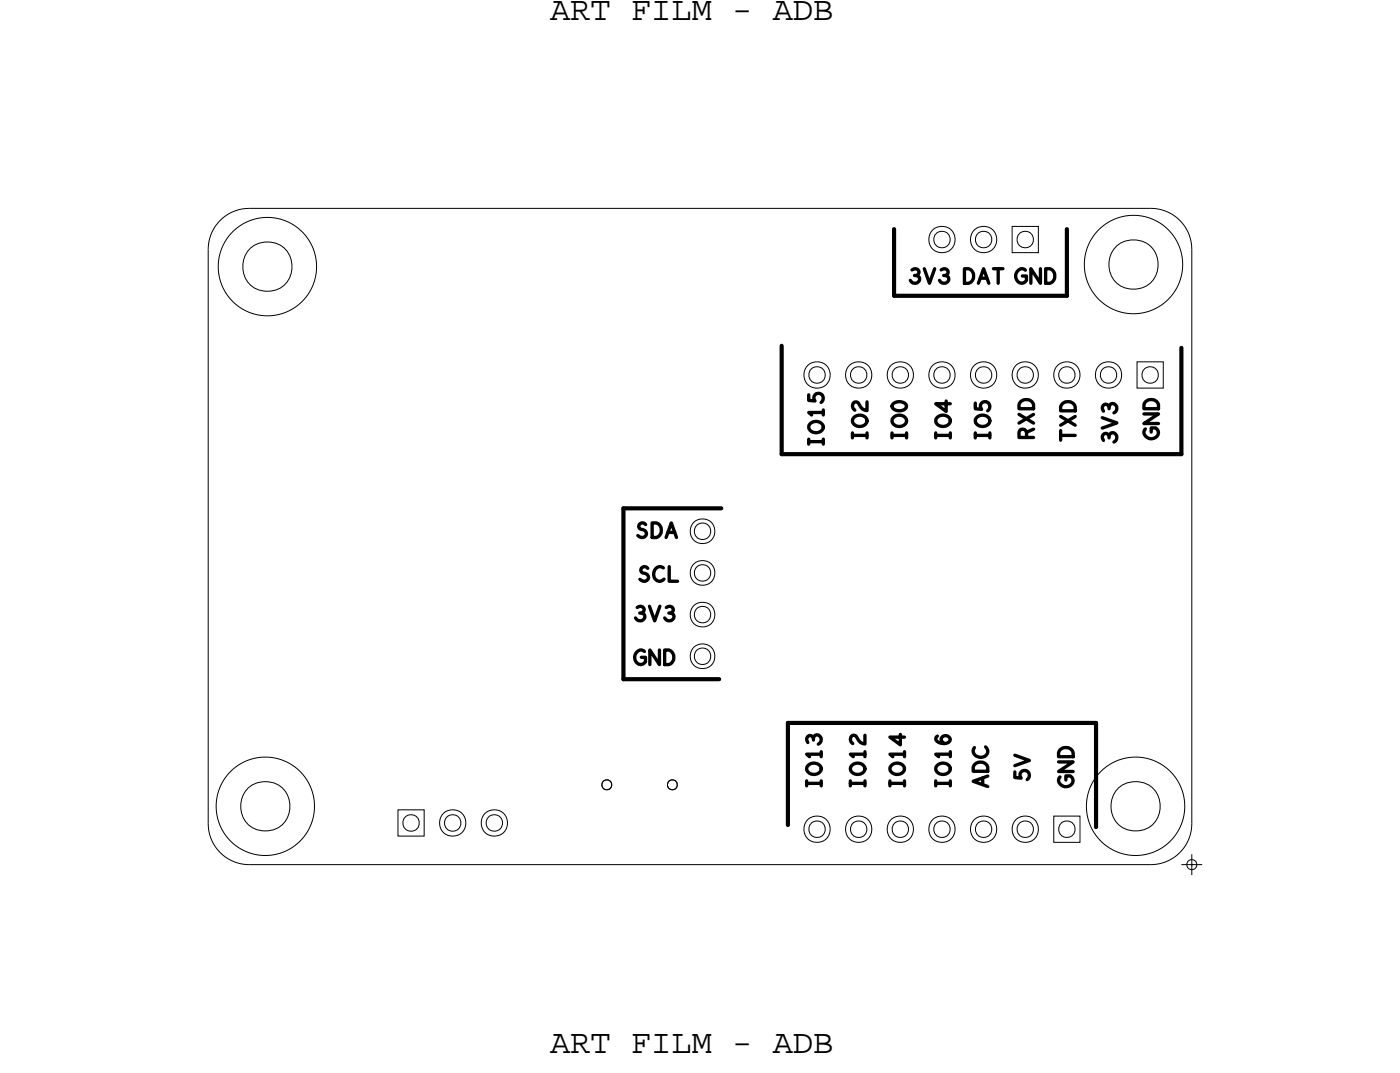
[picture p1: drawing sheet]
<svg xmlns="http://www.w3.org/2000/svg" width="85mm" height="65mm" viewBox="0 0 85 65" stroke-linecap="round" stroke-linejoin="round" font-family="sans-serif">
<defs><g id="words">
<g font-size="2.1">
<text x="33.6" y="1.2">ART FILM - ADB</text>
<text x="33.6" y="64.2">ART FILM - ADB</text>
</g>
<g font-size=".9">
<text x="55.4" y="17.3">3V3</text>
<text x="68.1" y="27" transform="rotate(-90 68.1 27)">3V3</text>
<text x="38.7" y="37.8">3V3</text>
<text x="50.1" y="48.1" transform="rotate(-90 50.1 48.1)">IO13</text>
</g>
</g></defs>
<!-- layer: Board Outline -->
<path d="M54.5 14v4h10.6v-4M44 31h-6v10.4h5.9M47.7 21.1v6.6h24.4v-6.5M48.1 50.3v-6.2h18.8v6.3" fill="none" stroke="#000" stroke-width=".25"/>
<path d="M13.5 13.4l.7-.5 1-.2h55a2.5 2.5 0 0 1 2.5 2.5v35a2.5 2.5 0 0 1-2.5 2.5h-55a2.5 2.5 0 0 1-2.5-2.5v-35l.2-.9z" fill="none" stroke="#000" stroke-width=".06"/>
<!-- layer: Nets -->
<g fill="none" stroke="#000" stroke-width=".06">
<path d="M61.7 13.8h1.6v1.6h-1.6zM69.4 22.1h1.6v1.6h-1.6zM24.3 49.4h1.6v1.6h-1.6zM36.8 47.6l.2-.1 .2 .1 .1 .2-.1 .2-.2 .1-.2-.1-.1-.2zM40.8 47.6l.2-.1 .2 .1 .1 .2-.1 .2-.2 .1-.2-.1-.1-.2zM64.3 49.7h1.6v1.6h-1.6z"/>
<circle cx="16.3" cy="16.3" r="1.51"/>
<circle cx="16.3" cy="16.3" r="3"/>
<circle cx="57.5" cy="14.6" r=".5"/>
<circle cx="57.5" cy="14.6" r=".81"/>
<circle cx="60" cy="14.6" r=".5"/>
<circle cx="60" cy="14.6" r=".81"/>
<circle cx="62.5" cy="14.6" r=".5"/>
<circle cx="69.1" cy="16.1" r="1.51"/>
<circle cx="69.1" cy="16.1" r="3"/>
<circle cx="42.9" cy="34.9" r=".5"/>
<circle cx="42.9" cy="37.5" r=".5"/>
<circle cx="42.9" cy="32.4" r=".5"/>
<circle cx="42.9" cy="32.4" r=".76"/>
<circle cx="42.9" cy="37.5" r=".76"/>
<circle cx="42.9" cy="34.9" r=".76"/>
<circle cx="49.8" cy="22.9" r=".5"/>
<circle cx="49.8" cy="22.9" r=".81"/>
<circle cx="52.4" cy="22.9" r=".5"/>
<circle cx="52.4" cy="22.9" r=".81"/>
<circle cx="54.9" cy="22.9" r=".5"/>
<circle cx="54.9" cy="22.9" r=".81"/>
<circle cx="57.5" cy="22.9" r=".5"/>
<circle cx="57.5" cy="22.9" r=".81"/>
<circle cx="60" cy="22.9" r=".5"/>
<circle cx="60" cy="22.9" r=".81"/>
<circle cx="62.5" cy="22.9" r=".5"/>
<circle cx="62.5" cy="22.9" r=".81"/>
<circle cx="65.1" cy="22.9" r=".5"/>
<circle cx="65.1" cy="22.9" r=".81"/>
<circle cx="67.6" cy="22.9" r=".5"/>
<circle cx="67.6" cy="22.9" r=".81"/>
<circle cx="70.2" cy="22.9" r=".5"/>
<circle cx="16.2" cy="49.2" r="1.51"/>
<circle cx="16.2" cy="49.1" r="3"/>
<circle cx="25.1" cy="50.2" r=".5"/>
<circle cx="27.6" cy="50.2" r=".5"/>
<circle cx="27.6" cy="50.2" r=".81"/>
<circle cx="30.2" cy="50.2" r=".5"/>
<circle cx="30.2" cy="50.2" r=".81"/>
<circle cx="42.9" cy="40" r=".5"/>
<circle cx="42.9" cy="40" r=".76"/>
<circle cx="49.8" cy="50.5" r=".5"/>
<circle cx="49.8" cy="50.5" r=".81"/>
<circle cx="52.4" cy="50.5" r=".5"/>
<circle cx="52.4" cy="50.5" r=".81"/>
<circle cx="54.9" cy="50.5" r=".5"/>
<circle cx="54.9" cy="50.5" r=".81"/>
<circle cx="57.5" cy="50.5" r=".5"/>
<circle cx="57.5" cy="50.5" r=".81"/>
<circle cx="60" cy="50.5" r=".5"/>
<circle cx="60" cy="50.5" r=".81"/>
<circle cx="62.5" cy="50.5" r=".5"/>
<circle cx="62.5" cy="50.5" r=".81"/>
<circle cx="65.1" cy="50.5" r=".5"/>
<circle cx="69.3" cy="49.2" r="1.51"/>
<circle cx="69.3" cy="49.1" r="3"/>
</g>
<!-- layer: Text -->
<g fill="none" stroke="#000" stroke-width=".2">
<path d="M55.6 16.5a.23 .23 0 0 1 .4-.1 .23 .23 0 0 1-.1 .4M56.4 16.4l.3 .9 .3-.9M57.4 16.5a.23 .23 0 0 1 .4-.1 .23 .23 0 0 1-.1 .4M58.8 16.4a.46 .46 0 0 1 .6 .4 .46 .46 0 0 1-.6 .5zM59.7 17.3l.3-.9 .3 .9M59.8 17h.4M60.6 16.4h.6M60.9 16.4v.9M62.6 16.5a.4 .4 0 0 0-.6 .3 .4 .4 0 0 0 .5 .4l.1-.4h-.2M63.5 16.4v.9l-.6-.9v.9M63.8 16.4a.46 .46 0 0 1 .5 .4 .46 .46 0 0 1-.5 .5zM38.9 37a.23 .23 0 0 1 .3 0 .23 .23 0 0 1-.1 .4"/>
<path d="M39.3 39.7a.4 .4 0 0 0-.6 .4 .4 .4 0 0 0 .6 .3l.1-.3h-.3M39.4 32a.22 .22 0 0 0-.4-.1 .22 .22 0 0 0 .1 .4 .28 .28 0 0 1 .3 .3l-.2 .2-.3-.2M39.5 34.6a.22 .22 0 0 0-.3 0 .22 .22 0 0 0 0 .3 .28 .28 0 0 1 .3 .4l-.2 .1-.3-.1M39.6 37l.3 .8 .4-.8M39.8 31.9a.46 .46 0 0 1 .5 .4 .46 .46 0 0 1-.5 .5zM40.2 39.6v.9l-.6-.9v.9M40.5 34.6a.41 .41 0 0 0-.6 .4 .41 .41 0 0 0 .5 .4l.1-.1M40.5 39.6a.46 .46 0 0 1 .6 .5 .46 .46 0 0 1-.6 .4zM40.6 32.8l.3-.9 .4 .9M40.6 37a.23 .23 0 0 1 .4 0 .23 .23 0 0 1-.1 .4M40.7 32.4h.5M40.8 34.5v.9h.5"/>
<path d="M49.3 24.1v.3h.4a.3 .3 0 0 1 .1-.4 .3 .3 0 0 1 .4 .1 .3 .3 0 0 1-.1 .4M49.3 26.9h.9M49.3 26.8v.3M49.4 25.8a.42 .42 0 0 1 .5-.1 .42 .42 0 0 1 .2 .5 .42 .42 0 0 1-.5 .2 .42 .42 0 0 1-.2-.6zM50.2 25.1h-.9l.2 .2M50.2 25v.3M50.2 26.8v.3M52 26.5h.9M52 26.4v.3M52.1 25.5a.42 .42 0 0 1 .5-.2 .42 .42 0 0 1 .2 .5 .42 .42 0 0 1-.5 .2 .42 .42 0 0 1-.2-.5zM52.9 24.5v.5a.75 .75 0 0 1-.6-.5h-.1a.28 .28 0 0 0-.2 .2 .28 .28 0 0 0 .1 .3M52.9 26.4v.3"/>
<path d="M54.4 26.5h.9M54.4 26.4v.3M54.5 25.5a.42 .42 0 0 1 .5-.2 .42 .42 0 0 1 .2 .5 .42 .42 0 0 1-.5 .2 .42 .42 0 0 1-.2-.5zM54.5 24.6a.52 .52 0 0 1 .8 .2 .49 .49 0 0 1-.4 .2 .49 .49 0 0 1-.5-.2zM55.3 26.4v.3M57.1 26.5h.9M57.1 26.4v.3M57.2 25.5a.42 .42 0 0 1 .5-.2 .42 .42 0 0 1 .2 .5 .42 .42 0 0 1-.5 .2 .42 .42 0 0 1-.2-.5zM57.7 24.4v.7l-.6-.5h.9M58 26.4v.3M59.5 24.6v.3l.4 .1a.3 .3 0 0 1 .1-.5 .3 .3 0 0 1 .4 .1 .3 .3 0 0 1-.2 .4M59.5 26.5h.9"/>
<path d="M59.5 26.4v.3M59.6 25.5a.42 .42 0 0 1 .5-.2 .42 .42 0 0 1 .2 .5 .42 .42 0 0 1-.5 .2 .42 .42 0 0 1-.2-.5zM60.4 26.4v.3M62.2 25.3l.8 .5M62.3 24.5a.46 .46 0 0 1 .5-.1 .46 .46 0 0 1 .2 .5h-.8zM62.6 26.7v-.4a.23 .23 0 0 0-.2-.1 .23 .23 0 0 0-.2 .1v.4h.8M63 25.3l-.8 .5M63 26.2l-.4 .1M64.7 26.5h.9M64.7 25.4l.9 .5M64.7 26.2v.6M64.8 24.6a.46 .46 0 0 1 .6-.1 .46 .46 0 0 1 .2 .5h-.9z"/>
<path d="M65.6 25.4l-.9 .5M67.2 25.5l.9 .3-.9 .3M67.7 24.8a.23 .23 0 0 0-.4-.1 .23 .23 0 0 0 0 .4M67.7 26.6a.23 .23 0 0 0-.4-.1 .23 .23 0 0 0 0 .3M69.8 25.2h.9l-.9 .6h.9M69.9 26.1a.4 .4 0 0 0 .3 .6 .4 .4 0 0 0 .4-.5l-.4-.1v.2M69.9 24.5a.46 .46 0 0 1 .5-.1 .46 .46 0 0 1 .3 .5h-.9zM49.2 47.7h.9M49.2 47.6v.3M49.3 46.7a.42 .42 0 0 1 .5-.2 .42 .42 0 0 1 .2 .5 .42 .42 0 0 1-.5 .2 .42 .42 0 0 1-.2-.5zM49.6 45a.23 .23 0 0 0-.3-.1 .23 .23 0 0 0 0 .4M50.1 46h-.9l.2 .1"/>
<path d="M51.9 47.7h.9M51.9 47.6v.3M51.9 46.7a.42 .42 0 0 1 .6-.2 .42 .42 0 0 1 .2 .5 .42 .42 0 0 1-.6 .2 .42 .42 0 0 1-.2-.5zM52.8 44.8v.5a.75 .75 0 0 1-.6-.5h-.1a.28 .28 0 0 0-.2 .3 .28 .28 0 0 0 .1 .2M52.8 46h-.9l.1 .1M52.8 45.8v.3M52.8 47.6v.3M54.3 47.7h.9M54.3 47.6v.3M54.4 46.7a.42 .42 0 0 1 .5-.2 .42 .42 0 0 1 .2 .5 .42 .42 0 0 1-.5 .2 .42 .42 0 0 1-.2-.5zM54.9 44.8v.6l-.6-.5h.9M55.2 46h-.9l.2 .1"/>
<path d="M55.2 45.8v.3M55.2 47.6v.3M57.1 47.7h.9M57.1 47.6v.3M57.2 46.7a.42 .42 0 0 1 .5-.2 .42 .42 0 0 1 .2 .5 .42 .42 0 0 1-.5 .2 .42 .42 0 0 1-.2-.5zM57.2 44.9h-.1a.46 .46 0 0 0 .3 .4 .46 .46 0 0 0 .5-.1 .26 .26 0 0 0-.1-.4 .26 .26 0 0 0-.3 .2 .26 .26 0 0 0 .1 .3M58 46h-.9l.2 .1M58 45.8v.3M58 47.6v.3M59.5 46.6a.46 .46 0 0 1 .5-.1 .46 .46 0 0 1 .3 .5h-.9zM59.9 47.4v.4M60.1 45.5a.41 .41 0 0 1-.3 .7 .41 .41 0 0 1-.4-.6"/>
<path d="M60.3 47.3l-.9 .3 .9 .3M61.9 46l.9 .4-.9 .3M61.9 47v.4h.4a.3 .3 0 0 1 .1-.4 .3 .3 0 0 1 .4 .1 .3 .3 0 0 1-.1 .4M64.6 46.4h.9l-.9 .6h.9M64.7 47.4a.4 .4 0 0 0 .3 .6 .4 .4 0 0 0 .4-.6l-.4-.1v.2M64.7 45.7a.46 .46 0 0 1 .5-.1 .46 .46 0 0 1 .3 .5h-.9z"/>
</g>
<!-- layer: Drawing Origin -->
<path d="M72.1 52.7h1.2M72.5 52.5l.2-.1 .2 .1 .1 .2-.1 .2-.2 .1-.2-.1-.1-.2zM72.7 52.1v1.2" fill="none" stroke="#000" stroke-width=".06"/>
<use href="#words"/>
</svg>
